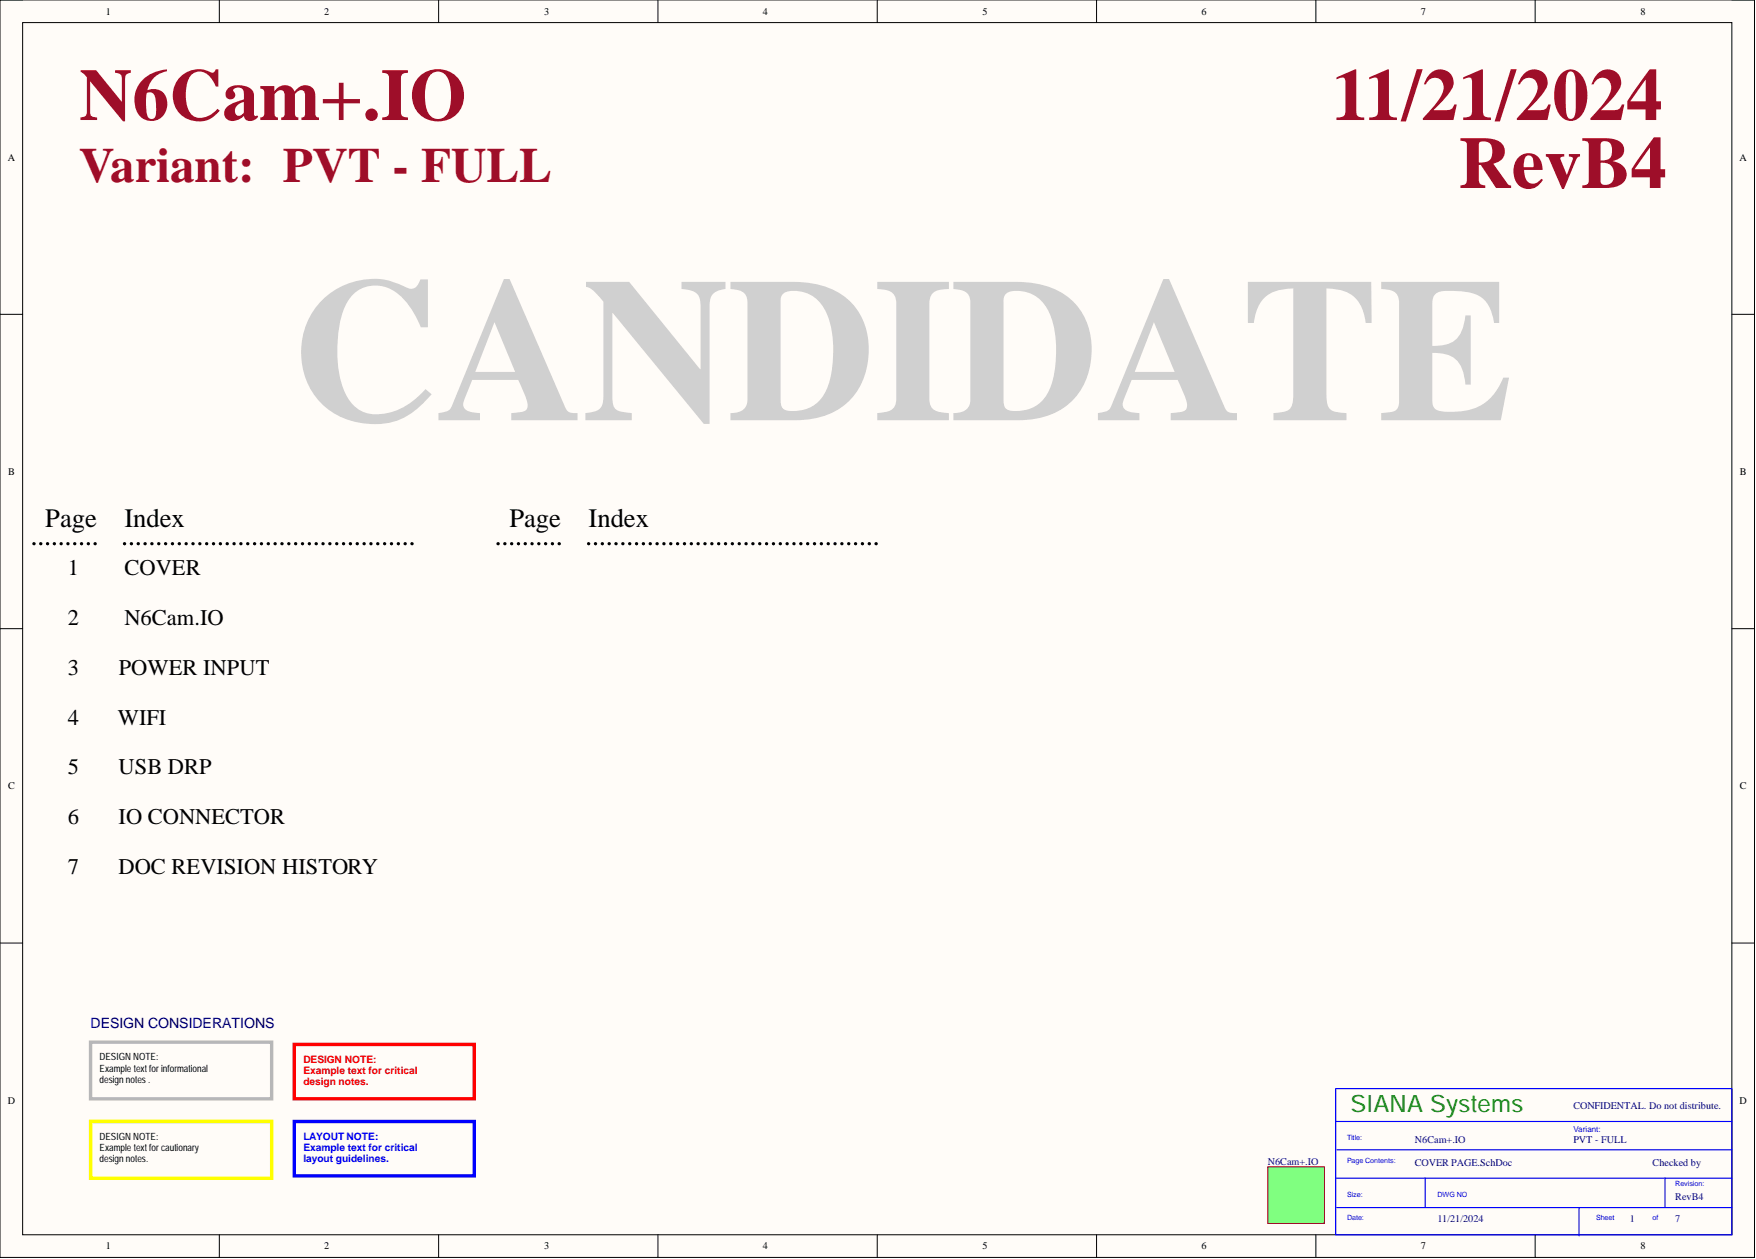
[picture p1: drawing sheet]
<svg xmlns="http://www.w3.org/2000/svg" width="393mm" height="282mm" viewBox="0 0 393 282" stroke-linecap="round" stroke-linejoin="round" font-family="sans-serif">
<defs><g id="words">
<text font-size="45.8" fill="#d0d0d0" x="65.2" y="94.1">CANDIDATE</text>
<g font-size="16.5" fill="#9e0e29">
<text x="17.7" y="26.9">N6Cam+.IO</text>
<text x="298.3" y="26.9">11/21/2024</text>
<text x="326.7" y="42.1">RevB4</text>
</g>
<text font-size="11" fill="#9e0e29" x="17.7" y="40.7">Variant: PVT - FULL</text>
<g font-size="6">
<text x="10.1" y="117.9">Page</text>
<text x="27.9" y="117.9">Index</text>
<text x="114.1" y="117.9">Page</text>
<text x="131.8" y="117.9">Index</text>
</g>
<text font-size="5.4" fill="#008000" x="302.5" y="248.9">SIANASystems</text>
<g font-size="5">
<text x="15.2" y="128.7">1</text>
<text x="27.9" y="128.7">COVER</text>
<text x="15.2" y="139.9">2</text>
<text x="27.9" y="139.9">N6Cam.IO</text>
<text x="15.2" y="151.1">3</text>
<text x="26.6" y="151.1">POWER INPUT</text>
<text x="15.2" y="162.2">4</text>
<text x="26.4" y="162.2">WIFI</text>
<text x="15.2" y="173.4">5</text>
<text x="26.6" y="173.4">USB DRP</text>
<text x="15.2" y="184.5">6</text>
<text x="26.6" y="184.5">IO CONNECTOR</text>
<text x="15.2" y="195.7">7</text>
<text x="26.6" y="195.7">DOC REVISION HISTORY</text>
</g>
<text font-size="3.2" fill="#000080" x="20.3" y="230.1">DESIGN CONSIDERATIONS</text>
<g font-size="2.3">
<text x="23.7" y="3.3">1</text>
<text x="72.6" y="3.3">2</text>
<text x="121.9" y="3.3">3</text>
<text x="170.9" y="3.3">4</text>
<text x="220.1" y="3.3">5</text>
<text x="269.1" y="3.3">6</text>
<text x="318.3" y="3.3">7</text>
<text x="367.4" y="3.3">8</text>
<text x="1.7" y="36">A</text>
<text x="389.7" y="36">A</text>
<text x="1.8" y="106.3">B</text>
<text x="389.8" y="106.3">B</text>
<text x="1.8" y="176.7">C</text>
<text x="389.8" y="176.7">C</text>
<text x="1.7" y="247.1">D</text>
<text x="389.7" y="247.1">D</text>
<text x="23.7" y="279.7">1</text>
<text x="72.6" y="279.7">2</text>
<text x="121.9" y="279.7">3</text>
<text x="170.9" y="279.7">4</text>
<text x="220.1" y="279.7">5</text>
<text x="269.1" y="279.7">6</text>
<text x="318.3" y="279.7">7</text>
<text x="367.4" y="279.7">8</text>
</g>
<g font-size="2.3" fill="#f00">
<text x="68" y="237.9">DESIGN NOTE:</text>
<text x="68" y="240.5">Example text for critical</text>
<text x="68" y="243">design notes.</text>
</g>
<g font-size="2.3" fill="#000080">
<text x="352.4" y="248.3">CONFIDENTAL. Do not distribute.</text>
<text x="316.9" y="255.9">N6Cam+.IO</text>
<text x="352.4" y="255.9">PVT - FULL</text>
<text x="284" y="260.7">N6Cam+.IO</text>
<text x="316.9" y="261">COVER PAGE.SchDoc</text>
<text x="370.2" y="261">Checked by</text>
<text x="375.3" y="268.6">RevB4</text>
<text x="322" y="273.7">11/21/2024</text>
<text x="365.1" y="273.7">1</text>
<text x="375.3" y="273.7">7</text>
</g>
<g font-size="2.3" fill="#00f">
<text x="68" y="255.2">LAYOUT NOTE:</text>
<text x="68" y="257.7">Example text for critical</text>
<text x="68" y="260.3">layout guidelines.</text>
</g>
<g font-size="2.2">
<text x="22.3" y="237.4">DESIGN NOTE:</text>
<text x="22.3" y="240">Exam</text>
<text x="27" y="240">ple text forinform</text>
<text x="41.2" y="240">ational</text>
<text x="22.3" y="242.5">design notes .</text>
<text x="22.3" y="255.2">DESIGN NOTE:</text>
<text x="22.3" y="257.7">Exam</text>
<text x="27" y="257.7">ple text forcautionary</text>
<text x="22.3" y="260.3">design notes.</text>
</g>
<text font-size="1.8" fill="#00f" x="352.4" y="253.5">Variant:</text>
<g font-size="1.6" fill="#00f">
<text x="301.7" y="255.3">Title:</text>
<text x="301.7" y="260.4">Page Contents:</text>
<text x="301.7" y="268">Size:</text>
<text x="322" y="268">DWG NO</text>
<text x="375.3" y="265.5">Revision:</text>
<text x="301.7" y="273.1">Date:</text>
<text x="357.5" y="273.1">Sheet</text>
<text x="370.2" y="273.1">of</text>
</g>
</g></defs>
<path d="M0 0h393v281.5h-393z" fill-rule="evenodd" fill="#fffcf8"/>
<path d="M0 0h393v281.5h-393z" fill="none" stroke="#000" stroke-width=".22"/>
<path d="M5.1 5.1h382.8v271.3h-382.8z" fill-rule="evenodd" fill="#fffcf8"/>
<g fill="none" stroke="#000" stroke-width=".22">
<path d="M0 0h5.1M49.1 0v5.1M98.3 0v5.1M147.4 0v5.1M196.5 0v5.1M245.6 0v5.1M294.8 0v5.1M343.9 0v5.1M387.9 0h5.1v5.1M5.1 5.1h382.8v271.3h-382.8zM0 70.4h5.1M387.9 70.4h5.1"/>
<path d="M0 140.8h5.1M387.9 140.8h5.1M0 211.1h5.1M387.9 211.1h5.1M49.1 276.4v5.1M98.3 276.4v5.1M147.4 276.4v5.1M196.5 276.4v5.1M245.6 276.4v5.1M294.8 276.4v5.1M343.9 276.4v5.1M393 276.4v5.1"/>
</g>
<path d="M299.2 243.7h88.7v32.7h-88.7zM299.2 251.1h88.7M299.4 257.4h88.5M299.2 263.8h88.7M299.4 270.4h88.5M319.2 263.8v6.6M353.7 270.4v6.3M373 263.8v6.6" fill="none" stroke="#00f" stroke-width=".25"/>
<g fill="none" stroke="#000" stroke-width=".76">
<path d="M7.6 121.7h.1M9.1 121.7h.1M10.6 121.7h.1M12.2 121.7h.1M13.7 121.7h.1M15.2 121.7h.1M16.7 121.7h.1M18.3 121.7h.1M19.8 121.7h.1M21.3 121.7h.1M27.9 121.7h.1M29.4 121.7h.1"/>
<path d="M31 121.7h.1M32.5 121.7h.1M34 121.7h.1M35.6 121.7h.1M37.1 121.7h.1M38.6 121.7h.1M40.2 121.7h.1M41.7 121.7h.1M43.2 121.7h.1M44.8 121.7h.1M46.3 121.7h.1M47.8 121.7h.1"/>
<path d="M49.4 121.7h.1M50.9 121.7h.1M52.4 121.7h.1M54 121.7h.1M55.5 121.7h.1M57 121.7h.1M58.6 121.7h.1M60.1 121.7h.1M61.6 121.7h.1M63.2 121.7h.1M64.7 121.7h.1M66.2 121.7h.1"/>
<path d="M67.8 121.7h.1M69.3 121.7h.1M70.8 121.7h.1M72.4 121.7h.1M73.9 121.7h.1M75.4 121.7h.1M77 121.7h.1M78.5 121.7h.1M80 121.7h.1M81.6 121.7h.1M83.1 121.7h.1M84.6 121.7h.1"/>
<path d="M86.2 121.7h.1M87.7 121.7h.1M89.2 121.7h.1M90.8 121.7h.1M92.3 121.7h.1M111.6 121.7h.1M113.1 121.7h.1M114.6 121.7h.1M116.1 121.7h.1M117.6 121.7h.1M119.2 121.7h.1M120.7 121.7h.1"/>
<path d="M122.2 121.7h.1M123.7 121.7h.1M125.3 121.7h.1M131.8 121.7h.1M133.4 121.7h.1M134.9 121.7h.1M136.4 121.7h.1M138 121.7h.1M139.5 121.7h.1M141.1 121.7h.1M142.6 121.7h.1M144.1 121.7h.1"/>
<path d="M145.7 121.7h.1M147.2 121.7h.1M148.7 121.7h.1M150.2 121.7h.1M151.8 121.7h.1M153.3 121.7h.1M154.8 121.7h.1M156.4 121.7h.1M157.9 121.7h.1M159.4 121.7h.1M161 121.7h.1M162.5 121.7h.1"/>
<path d="M164 121.7h.1M165.6 121.7h.1M167.1 121.7h.1M168.6 121.7h.1M170.2 121.7h.1M171.7 121.7h.1M173.3 121.7h.1M174.8 121.7h.1M176.3 121.7h.1M177.8 121.7h.1M179.4 121.7h.1M180.9 121.7h.1"/>
<path d="M182.4 121.7h.1M184 121.7h.1M185.5 121.7h.1M187 121.7h.1M188.6 121.7h.1M190.1 121.7h.1M191.6 121.7h.1M193.2 121.7h.1M194.7 121.7h.1M196.2 121.7h.1"/>
</g>
<path d="M20.3 251.1h40.6v12.7h-40.6z" fill="none" stroke="#ff0" stroke-width=".76"/>
<path d="M20.3 233.3h40.6v12.7h-40.6z" fill="none" stroke="#b7b7b7" stroke-width=".76"/>
<path d="M65.9 233.8h40.3v12.2h-40.3z" fill="none" stroke="#f00" stroke-width=".76"/>
<path d="M65.9 251.1h40.3v12.2h-40.3z" fill="none" stroke="#00f" stroke-width=".76"/>
<path d="M284 261.2h12.7v12.7h-12.7z" fill-rule="evenodd" fill="#80ff80"/>
<path d="M284 261.2h12.7v12.7h-12.7z" fill="none" stroke="#800000" stroke-width=".22"/>
<use href="#words"/>
</svg>
